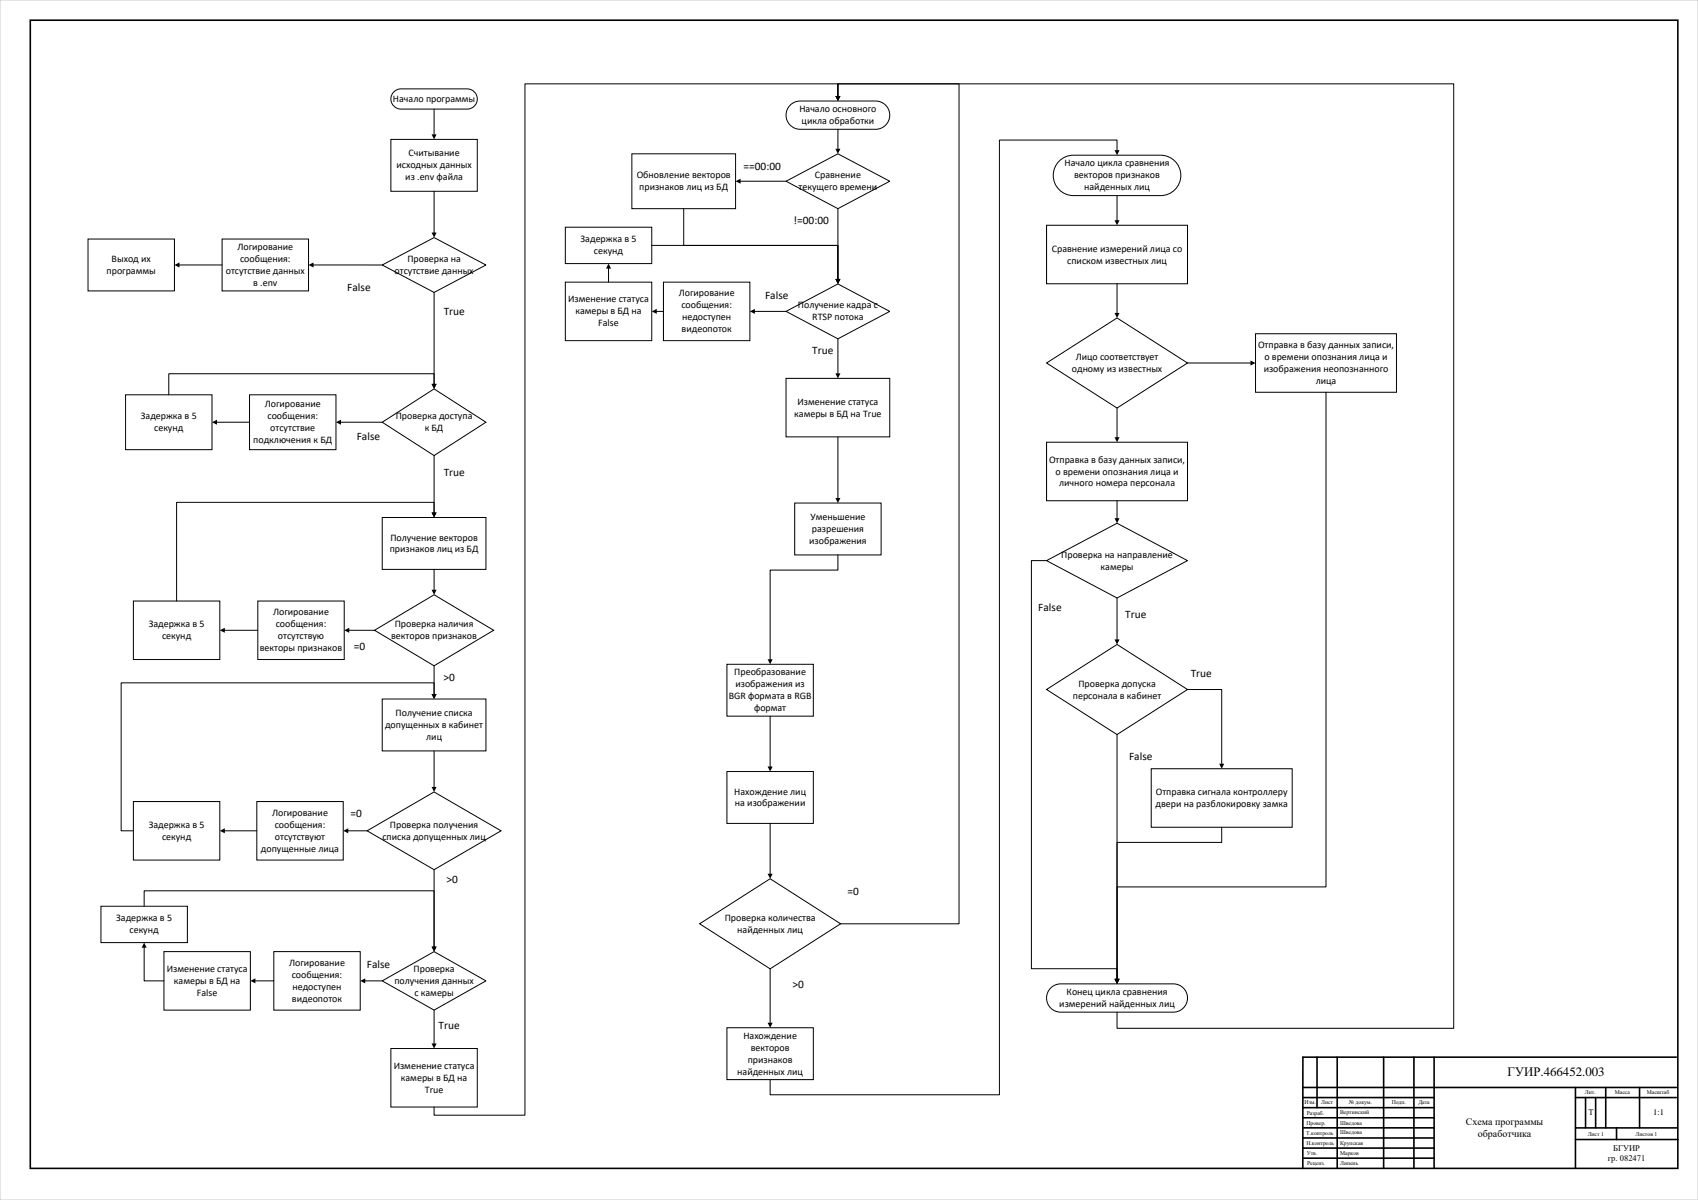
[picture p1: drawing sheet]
<svg xmlns="http://www.w3.org/2000/svg" width="841mm" height="594mm" viewBox="0 0 841 594" stroke-linecap="round" stroke-linejoin="round" font-family="sans-serif">
<defs><g id="words">
<text font-size="6.3" x="747" y="533">ГУИР.466452.003</text>
<g font-size="5.6">
<text x="368" y="84">==00:00</text>
<text x="393" y="111">!=00:00</text>
<text x="172" y="144">False</text>
<text x="379" y="148">False</text>
<text x="220" y="156">True</text>
<text x="402" y="175">True</text>
<text x="177" y="218">False</text>
<text x="220" y="236">True</text>
<text x="514" y="302">False</text>
<text x="557" y="306">True</text>
<text x="175" y="322">=0</text>
<text x="590" y="335">True</text>
<text x="220" y="337">&gt;0</text>
<text x="559" y="376">False</text>
<text x="174" y="404">=0</text>
<text x="221" y="437">&gt;0</text>
<text x="420" y="443">=0</text>
<text x="182" y="479">False</text>
<text x="393" y="489">&gt;0</text>
<text x="217" y="509">True</text>
</g>
<g font-size="5">
<text x="195" y="50">Начало программы</text>
<text x="396" y="56">Начало основного</text>
<text x="397" y="61">цикла обработки</text>
<text x="202" y="77">Считывание</text>
<text x="196" y="83">исходных данных</text>
<text x="527" y="82">Начало цикла сравнения</text>
<text x="201" y="89">из .env файла</text>
<text x="315" y="88">Обновление векторов</text>
<text x="404" y="88">Сравнение</text>
<text x="532" y="88">векторов признаков</text>
<text x="317" y="94">признаков лиц из БД</text>
<text x="396" y="94">текущего времени</text>
<text x="537" y="94">найденных лиц</text>
<text x="288" y="120">Задержка в 5</text>
<text x="118" y="124">Логирование</text>
<text x="294" y="126">секунд</text>
<text x="521" y="125">Сравнение измерений лица со</text>
<text x="55" y="130">Выход их</text>
<text x="119" y="130">сообщения:</text>
<text x="202" y="130">Проверка на</text>
<text x="529" y="130">списком известных лиц</text>
<text x="53" y="136">программы</text>
<text x="112" y="136">отсутствие данных</text>
<text x="195" y="136">отсутствие данных</text>
<text x="125" y="142">в .env</text>
<text x="281" y="150">Изменение статуса</text>
<text x="336" y="147">Логирование</text>
<text x="285" y="156">камеры в БД на</text>
<text x="337" y="153">сообщения:</text>
<text x="395" y="153">Получение кадра с</text>
<text x="296" y="162">False</text>
<text x="338" y="159">недоступен</text>
<text x="402" y="159">RTSP потока</text>
<text x="338" y="165">видеопоток</text>
<text x="623" y="172">Отправка в базу данных записи,</text>
<text x="533" y="178">Лицо соответствует</text>
<text x="626" y="178">о времени опознания лица и</text>
<text x="531" y="184">одному из известных</text>
<text x="626" y="184">изображения неопознанного</text>
<text x="652" y="190">лица</text>
<text x="131" y="202">Логирование</text>
<text x="395" y="200">Изменение статуса</text>
<text x="70" y="208">Задержка в 5</text>
<text x="132" y="208">сообщения:</text>
<text x="196" y="208">Проверка доступа</text>
<text x="393" y="206">камеры в БД на True</text>
<text x="76" y="213">секунд</text>
<text x="134" y="213">отсутствие</text>
<text x="210" y="213">к БД</text>
<text x="125" y="219">подключения к БД</text>
<text x="520" y="229">Отправка в базу данных записи,</text>
<text x="523" y="235">о времени опознания лица и</text>
<text x="525" y="241">личного номера персонала</text>
<text x="401" y="257">Уменьшение</text>
<text x="402" y="263">разрешения</text>
<text x="193" y="268">Получение векторов</text>
<text x="401" y="269">изображения</text>
<text x="193" y="273">признаков лиц из БД</text>
<text x="526" y="276">Проверка на направление</text>
<text x="545" y="282">камеры</text>
<text x="135" y="305">Логирование</text>
<text x="74" y="311">Задержка в 5</text>
<text x="137" y="311">сообщения:</text>
<text x="196" y="311">Проверка наличия</text>
<text x="80" y="316">секунд</text>
<text x="138" y="316">отсутствую</text>
<text x="194" y="316">векторов признаков</text>
<text x="129" y="322">векторы признаков</text>
<text x="364" y="334">Преобразование</text>
<text x="364" y="340">изображения из</text>
<text x="534" y="340">Проверка допуска</text>
<text x="361" y="346">BGR формата в RGB</text>
<text x="531" y="346">персонала в кабинет</text>
<text x="373" y="352">формат</text>
<text x="196" y="354">Получение списка</text>
<text x="191" y="360">допущенных в кабинет</text>
<text x="211" y="366">лиц</text>
<text x="364" y="393">Нахождение лиц</text>
<text x="572" y="394">Отправка сигнала контроллеру</text>
<text x="364" y="399">на изображении</text>
<text x="572" y="399">двери на разблокировку замка</text>
<text x="135" y="404">Логирование</text>
<text x="74" y="410">Задержка в 5</text>
<text x="136" y="410">сообщения:</text>
<text x="193" y="410">Проверка получения</text>
<text x="80" y="416">секунд</text>
<text x="136" y="416">отсутствуют</text>
<text x="189" y="416">списка допущенных лиц</text>
<text x="129" y="422">допущенные лица</text>
<text x="359" y="456">Проверка количества</text>
<text x="58" y="456">Задержка в 5</text>
<text x="365" y="462">найденных лиц</text>
<text x="64" y="462">секунд</text>
<text x="143" y="478">Логирование</text>
<text x="83" y="481">Изменение статуса</text>
<text x="144" y="484">сообщения:</text>
<text x="205" y="481">Проверка</text>
<text x="86" y="487">камеры в БД на</text>
<text x="145" y="490">недоступен</text>
<text x="195" y="487">получения данных</text>
<text x="98" y="493">False</text>
<text x="145" y="496">видеопоток</text>
<text x="205" y="493">с камеры</text>
<text x="528" y="493">Конец цикла сравнения</text>
<text x="525" y="498">измерений найденных лиц</text>
<text x="368" y="514">Нахождение</text>
<text x="372" y="520">векторов</text>
<text x="370" y="526">признаков</text>
<text x="195" y="529">Изменение статуса</text>
<text x="365" y="532">найденных лиц</text>
<text x="199" y="535">камеры в БД на</text>
<text x="210" y="541">True</text>
<text x="726" y="557">Схема программы</text>
<text x="732" y="563">обработчика</text>
</g>
<g font-size="4.2">
<text x="787" y="552">Т</text>
<text x="819" y="552">1:1</text>
<text x="799" y="570">БГУИР</text>
<text x="796" y="575">гр. 082471</text>
</g>
<g font-size="2.8">
<text x="785" y="542">Лит.</text>
<text x="800" y="542">Масса</text>
<text x="816" y="542">Масштаб</text>
<text x="646" y="547">Изм.</text>
<text x="647" y="552">Разраб.</text>
<text x="654" y="547">Лист</text>
<text x="664" y="552">Вертинский</text>
<text x="668" y="547">№ докум.</text>
<text x="689" y="547">Подп.</text>
<text x="703" y="547">Дата</text>
<text x="647" y="557">Провер.</text>
<text x="664" y="557">Шведова</text>
<text x="647" y="562">Т.контроль</text>
<text x="664" y="562">Шведова</text>
<text x="786" y="562">Лист 1</text>
<text x="810" y="562">Листов 1</text>
<text x="647" y="567">Н.контроль</text>
<text x="664" y="567">Крупская</text>
<text x="647" y="571">Утв.</text>
<text x="664" y="572">Марков</text>
<text x="647" y="577">Реценз.</text>
<text x="664" y="577">Липень</text>
</g>
</g></defs>
<path d="M0 0h841v594h-841z" fill="none" stroke="#c8c8c8" stroke-width=".5"/>
<g fill="none" stroke="#000" stroke-width=".5">
<path d="M195 45l4-1h32a5 5 0 0 1 5 5 5 5 0 0 1-5 5h-32a5 5 0 0 1-5-3 5 5 0 0 1 1-6zM215 54v13M391 52l2-1 3-1h38a7 7 0 0 1 7 7 7 7 0 0 1-7 7h-38a7 7 0 0 1-6-4 7 7 0 0 1 1-8zM415 48v-6h60v415h-59M415 48v-6h305v467h-167v-8M415 48v-6h-155v510h-45v-4M194 69h42v26h-42zM313 76h51v27h-51zM415 64v10M525 79l3-2h4h43a10 10 0 0 1 10 10 10 10 0 0 1-10 10h-43a10 10 0 0 1-10-7 10 10 0 0 1 3-11zM553 75v-6h-58v473h-114v-8M215 95v20"/>
<path d="M366 90h23M389 90l26-14 26 14-26 13zM553 97v12M44 118h42v26h-42zM110 118h43v26h-43zM280 112h43v18h-43zM339 103v19h76v16M415 103v35M518 112h70v28h-70zM89 131h21M155 131h34M189 131l26-13 26 13-26 14z"/>
<path d="M280 140h43v29h-43zM301 133v7M323 121h92v17M329 140h42v29h-42zM215 145v45v-5h-131v10M325 154h4M374 154h15M389 154l26-13 26 13-26 14zM553 140v15M415 168v17M518 180l35-23 35 23-35 22zM588 180h32"/>
<path d="M622 165h70v29h-70zM62 195h43v28h-43zM124 195h42v28h-42zM389 187h52v29h-52zM657 194v245h-104v46M107 209h17M169 209h20M189 209l26-16 26 16-26 16zM415 216v31M518 219h70v29h-70zM553 202v15M215 225v29v-5h-128v49"/>
<path d="M189 256h52v26h-52zM394 249h42v26h-42zM553 248v9M415 275v7h-34v45M518 277l35-18 35 18-35 19zM518 277h-7v202h42v6M66 297h43v29h-43zM128 297h42v29h-42zM215 282v10M553 296v21M111 312h17M173 312h12"/>
<path d="M185 312l30-18 29 18-29 18zM215 330v14v-6h-155v73h6M360 329h43v25h-43zM189 346h52v26h-52zM381 354v26M518 341l35-22 35 22-35 23zM588 341h17v37M215 372v18M553 364v121M66 397h43v29h-43zM127 397h43v29h-43zM360 382h43v26h-43z"/>
<path d="M570 381h70v28h-70zM111 411h16M172 411h10M182 411l33-19 33 19-33 19zM381 408v25M605 409v8h-52v68M215 430v39v-28h-144v8M50 449h43v18h-43zM347 457l34-22 35 22-35 23zM71 469v17h10M81 471h43v29h-43zM136 471h42v29h-42z"/>
<path d="M381 480v27M126 486h10M181 486h8M189 486l26-15 26 15-26 14zM215 500v17M521 489l2-2h2h56a7 7 0 0 1 7 7 7 7 0 0 1-7 7h-56a7 7 0 0 1-6-5 7 7 0 0 1 2-7zM194 519h42v29h-42zM360 509h43v25h-43z"/>
</g>
<g fill="#000">
<path d="M414 48h2l-1 2zM214 67h2l-1 2zM414 74h2l-1 2zM552 74h2l-1 3zM364 90l3-2v3zM214 115h2l-1 3zM552 109h2l-1 2zM86 131l3-1v2zM153 131l2-1v2zM301 130l2 3h-3zM414 138h2l-1 3zM323 154l2-1v2z"/>
<path d="M371 154l3-1v2zM552 155h2l-1 2zM619 178l3 2-3 1zM214 190h2l-1 3zM414 185h2l-1 2zM105 209l2-1v2zM166 209l3-1v2zM552 216h2l-1 3zM214 254h2l-1 2zM414 247h2l-1 2zM552 257h2l-1 2zM214 292h2l-1 2z"/>
<path d="M109 312l2-1v2zM170 312l3-1v2zM552 317h2l-1 2zM380 326h3l-2 3zM214 344h2l-1 2zM380 379h3l-2 3zM604 378h2l-1 3zM214 390h2l-1 2zM109 411l2-1v2zM170 411l2-1v2zM380 432h3l-2 3zM71 467l2 2h-3z"/>
<path d="M214 469h2l-1 2zM124 486l2-2v3zM178 486l3-2v3zM552 485h2l-1 2zM214 517h2l-1 2zM380 506h3l-2 3z"/>
</g>
<g fill="none" stroke="#000" stroke-width=".79">
<path d="M15 10h816v568h-816zM645 538h185M652 523v25M662 523v55M685 523v55M700 523v55M710 523v55M780 538v40M795 538v20M812 538v20M830 523h-185v55M645 558h65"/>
<path d="M645 553h65M645 548h65M645 543h65M780 558h51M780 543h50M785 543v15M790 543v15M801 558v6M645 563h65M645 573h65M645 568h65M780 564h51"/>
</g>
<use href="#words"/>
</svg>
